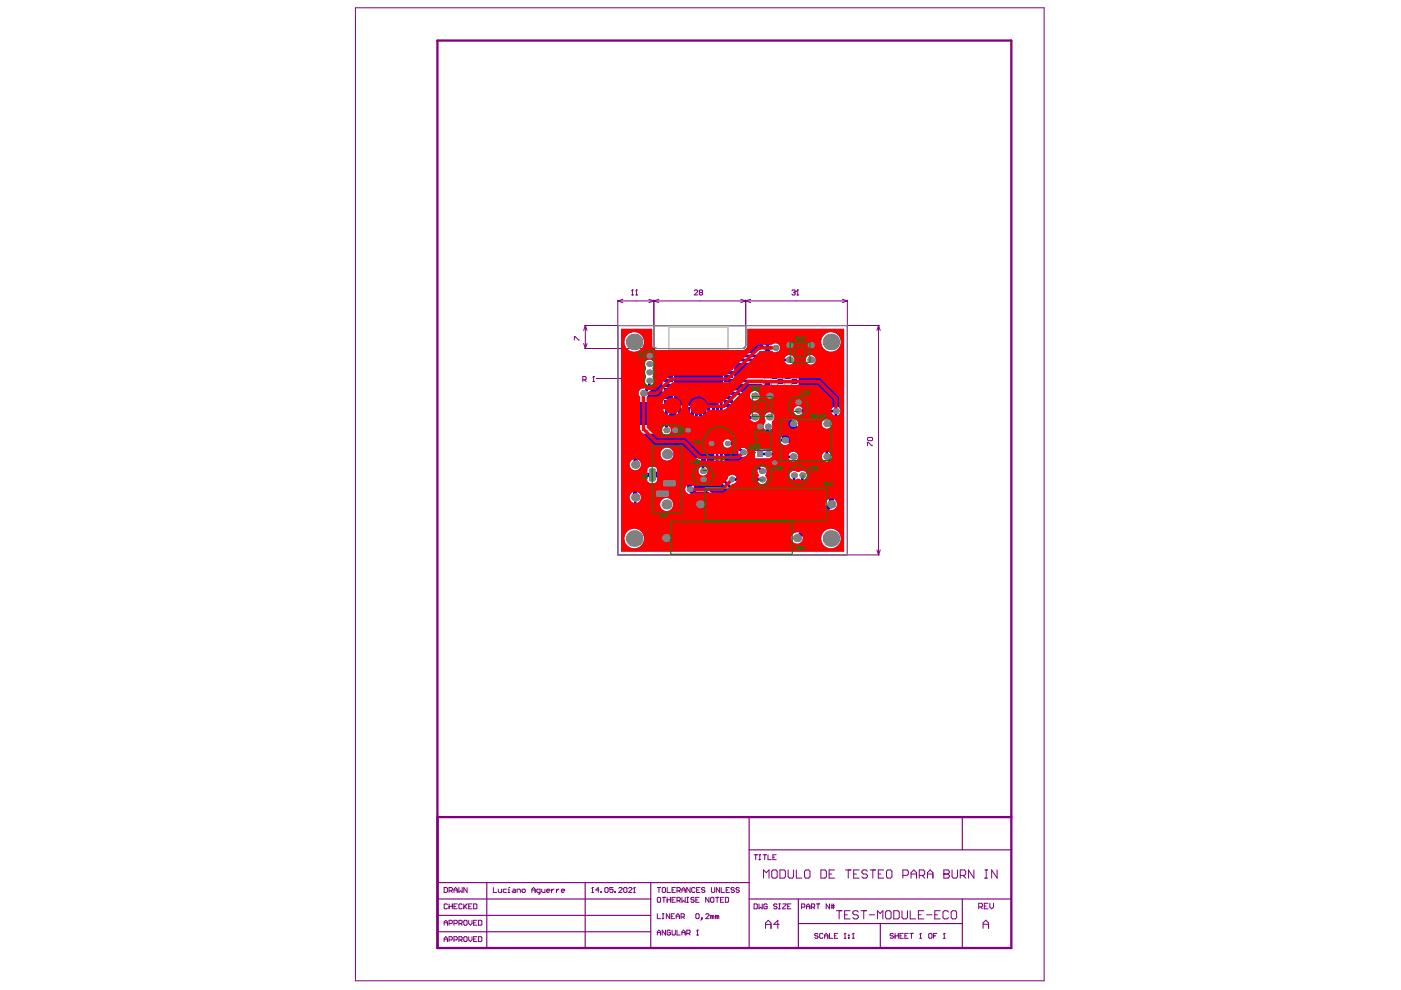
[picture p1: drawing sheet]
<svg xmlns="http://www.w3.org/2000/svg" width="297mm" height="210mm" viewBox="0 0 297 210" stroke-linecap="round" stroke-linejoin="round" font-family="sans-serif">
<path d="M156.9 91h2.5v2.7h-2.5zM157.4 97.8h2.7v2.4h-2.7zM157.8 92.4h.7M158.1 92v.7M158.4 99h.7M158.8 98.6v.7M161.5 93.3h.7M161.8 93v.7M164.4 100.2h2.5v2.7h-2.5zM165.3 101.5h.7M165.7 101.2v.7" fill="none" stroke="#008000" stroke-width=".21"/>
<g fill="none" stroke="#800080" stroke-width=".21">
<path d="M75.4 1.7h146v206.3h-146zM121.8 72.1v-.7l1 .7M123.8 72.8l.3 1.1M123.9 73.9h15.2M123.9 69h62.5M124.1 69v4.9M124.1 69l-.3 1.1M124.1 69l.4 1.1M124.5 72.8l-.4 1.1M125.9 79.8h.1M125.9 79.8v1.1M125.9 79.8l-.2 .2"/>
<path d="M131 63.6v5.3M131 69v48.7h48.7v-48.7M131 63.8l1 .4M131 63.8h48.7M132 63.5l-1 .3M133.9 62.5h.4M134.1 61.5h.1M134.1 61.5v1M134.1 61.5l-.2 .2M134.8 62.5h.3M135 61.5h.1M135 61.5v1"/>
<path d="M135 61.5l-.2 .2M137.6 63.5l2.1 .7M138.6 69v4.2a.69 .69 0 0 0 .7 .7h18.1a.69 .69 0 0 0 .7-.7v-4.2M138.6 63.6v5.3M138.8 73.7l-.5 1M138.8 73.7l-6.5 6.6h-5.9M138.8 73.7l-1 .5M139.7 63.5l-2.1 .7M147.2 61.7l.2-.2h.3l.2 .2v.1l-.7 .7h.7M148.4 62l-.1 .2 .1 .3h.4l.2-.1-.2-.4M148.4 62l-.1-.2 .1-.3h.4l.2 .2-.2 .3M148.4 62h.4"/>
<path d="M157 63.5l2.2 .7M158.1 63.6v5.3M159.2 63.5l-2.2 .7M167.9 61.7l.2-.2h.3l.2 .3M168.2 62h.2M168.4 62l.2 .2-.2 .3h-.3l-.2-.1M168.6 61.8h.1M168.6 61.8l-.2 .2M168.9 62.5h.4M169.1 61.5h.1M169.1 61.5v1M169.1 61.5l-.2 .2"/>
<path d="M178.6 63.5l1.1 .3M179.7 63.6v5.3M179.7 63.8l-1.1 .4M186.3 69l-.4 1.1M186.3 69v48.7M186.3 69l.3 1.1M123.6 80.5h.5l.2-.1v-.4l-.2-.2h-.5v1.1M123.9 80.5l.4 .4M125.7 80.9h.3M157.1 91.9h2.1v1h-2.1zM158.3 97.9h1v2.1h-1zM160.1 91.2h3.5v4.3h-3.5z"/>
<path d="M183.9 92.9l.2-.2h.7l.2 .2v.4l-.2 .1h-.7l-.2-.1zM183.9 94.5v-.7l1.1 .7M164.6 101.1h2.1v.9h-2.1zM179.8 117.7h6.6M185.9 116.6l.4 1.1M186.6 116.6l-.3 1.1M94.2 188.2h.5l.2 .2v.6l-.2 .2h-.5zM94.2 196.2v-.7l.3-.4 .4 .4v.7M94.2 199.6v-.7l.3-.3 .4 .3v.7M94.2 195.6h.7M94.2 199.1h.7M94.9 191.8l-.2-.1h-.4l-.1 .1v.7l.1 .2h.4l.2-.2"/>
<path d="M95.2 188.9h.5l.2-.2v-.3l-.2-.2h-.5v1M95.2 191.7v1M95.2 195.8h.5l.2-.2v-.3l-.2-.2h-.5v1.1M95.2 199.3h.5l.2-.2v-.3l-.2-.2h-.5v1M95.2 192.2h.7M95.6 188.9l.3 .3M95.9 191.7v1M96.3 189.2v-.7l.3-.3 .3 .3v.7M96.3 195.8h.5l.1-.2v-.3l-.1-.2h-.5v1.1M96.3 199.3h.5l.1-.2v-.3l-.1-.2h-.5v1M96.3 188.7h.6M96.3 192.2h.3"/>
<path d="M96.9 191.7h-.6v1h.6M97.3 188.2v1l.3-.3 .4 .3v-1M97.3 195.8h.5l.2-.2v-.3l-.2-.2h-.5v1.1M97.3 199.3h.5l.2-.2v-.3l-.2-.2h-.5v1M97.6 195.8l.4 .4M97.6 199.3l.4 .3M98 191.8l-.2-.1h-.3l-.2 .1v.7l.2 .2h.3l.2-.2M98.3 191.7v1M98.3 195.3l.2-.2h.4l.1 .2v.7l-.1 .2h-.4l-.2-.2zM98.3 198.8l.2-.2h.4l.1 .2v.7l-.1 .1h-.4l-.2-.1zM98.5 192.2l.5 .5M99 188.2v1l-.7-1v1"/>
<path d="M99 191.7l-.7 .6M99.4 192.2h.3M99.4 195.1v.7l.3 .4 .4-.4v-.7M99.4 198.6v.7l.3 .3 .4-.3v-.7M100.1 191.7h-.7v1h.7M100.4 191.7h.5l.2 .1v.7l-.2 .2h-.5zM100.4 195.6h.4M100.4 199.1h.4M101.1 195.1h-.7v1.1h.7M101.1 198.6h-.7v1h.7M101.5 195.1h.5l.2 .2v.7l-.2 .2h-.5zM101.5 198.6h.5l.2 .2v.7l-.2 .1h-.5z"/>
<path d="M104.6 188.2v1h.7M105.6 188.5v.5l.2 .2h.5v-.7M107.4 188.5h-.5l-.2 .2v.3l.2 .2h.5M107.7 189.2h.4M107.7 188.5h.2v.7M107.9 188.2h.1M108.8 188.5h.3l.2 .2v.5h-.5l-.2-.2 .2-.1h.5M109.6 189.2v-.7h.6l.1 .2v.5M110.7 188.7l.2-.2h.3l.2 .2v.3l-.2 .2h-.3l-.2-.2zM112.8 188.7h.7M112.8 189.2v-.7l.3-.3 .4 .3v.7M114.5 189.2h-.5l-.2-.2v-.3l.2-.2h.5v.9l-.3 .2"/>
<path d="M114.9 188.5v.5l.1 .2h.5v-.7M115.9 188.9h.7l-.2-.4h-.3l-.2 .2v.3l.2 .2h.3M116.9 188.5v.7M117.5 188.5l-.6 .4M118 188.5v.7M118.5 188.5l-.5 .4M119 188.9h.7l-.2-.4h-.3l-.2 .2v.3l.2 .2h.3M125.5 189.2h.3M125.6 188.2h.1M125.6 188.2v1M125.6 188.2l-.1 .2M127 188.7h-.7l.5-.5v1"/>
<path d="M127.4 189h.1v.2h-.1zM128.2 188.4l.2-.2h.4l.1 .2v.6l-.1 .2h-.4l-.2-.2zM130 188.2h-.7v.5l.5-.2 .2 .2v.3l-.2 .2h-.3l-.2-.2M130.3 189h.2v.2h-.2zM131.2 188.4l.2-.2h.3l.2 .2v.1l-.7 .7h.7M132.2 188.4l.2-.2h.4l.1 .2v.6l-.1 .2h-.4l-.2-.2zM133.3 188.4l.2-.2h.3l.2 .2v.1l-.7 .7h.7M134.3 189.2h.4M134.5 188.2h.1M134.5 188.2v1M134.5 188.2l-.2 .2M139.4 188.2h.7"/>
<path d="M139.4 193.7v1.1h.7M139.4 198.2v-.6l.3-.4 .4 .4v.6M139.4 197.7h.7M139.5 190.3h.4l.2 .1v.7l-.2 .2h-.4l-.1-.2v-.7zM139.7 188.2v1M140.4 188.4l.2-.2h.3l.2 .2v.6l-.2 .2h-.3l-.2-.2zM140.4 194.8h.4M140.4 193.7h.4M140.4 190.3h.7M140.6 193.7v1.1M140.8 190.3v1M141.1 197.2v1l-.7-1v1"/>
<path d="M141.4 188.2v1h.7M141.4 190.3v1M141.4 190.8h.7M142 193.7v1.1l-.7-1.1v1.1M142.1 197.4l-.1-.2h-.4l-.2 .2v.7l.2 .1h.4l.1-.1v-.4h-.3M142.1 190.3v1M142.3 194.3h.4M142.5 188.7h.3M142.5 197.2v.9l.2 .1h.3l.2-.1v-.9M142.5 190.8h.3M143 193.7h-.7v1.1h.7M143.2 188.2h-.7v1h.7"/>
<path d="M143.2 190.3h-.7v1h.7M143.4 194.3h.7M143.4 194.8v-.7l.3-.4 .4 .4v.7M143.5 188.9h.6l.1-.2v-.3l-.1-.2h-.6v1M143.5 197.2v1h.7M143.5 191h.6l.1-.2v-.4l-.1-.1h-.6v1M143.9 191l.3 .3M143.9 188.9l.3 .3M144.4 194.4h.5l.2-.1v-.4l-.2-.2h-.5v1.1M144.6 188.7h.7M144.6 197.7h.7M144.6 189.2v-.7l.3-.3 .4 .3v.7"/>
<path d="M144.6 190.3v1l.3-.3 .4 .3v-1M144.6 198.2v-.6l.3-.4 .4 .4v.6M144.8 194.4l.3 .4M145.6 197.9h.5l.2-.2v-.3l-.2-.2h-.5v1M145.6 190.3h.4M145.6 191.3h.4M145.8 190.3v1M146 197.9l.3 .3M146.3 188.2v1l-.7-1v1M147.2 190.4l-.2-.1h-.3l-.2 .3 .2 .2h.3l.2 .3-.2 .2h-.3l-.2-.2M147.4 188.4l-.2-.2h-.4l-.1 .2v.6l.1 .2h.4l.2-.2M147.5 190.8h.4"/>
<path d="M147.7 188.7h.4M147.7 198.2h.4M147.7 193.7h.4l.1 .2v.7l-.1 .2h-.4l-.2-.2v-.7zM147.9 197.2h.1M147.9 197.2v1M147.9 197.2l-.2 .2M148.2 190.3h-.7v1h.7M148.4 188.2h-.7v1h.7M148.7 194.6h.2v.2h-.2zM148.9 194.8l-.3 .3M149.4 188.4l-.1-.2h-.4l-.2 .2 .2 .3h.4l.1 .2-.1 .3h-.4l-.2-.2M149.6 193.9l.2-.2h.3l.2 .2v.2l-.7 .7h.7"/>
<path d="M150.3 190.3v1l-.7-1v1M150.7 190.4l.1-.1h.4l.2 .1v.7l-.2 .2h-.4l-.1-.2zM150.8 188.2v.8l.2 .2h.4l.1-.2v-.8M151 194.3l-.3-.2v.7M151 194.3v.5M151 194.3l.2-.2 .2 .2v.5M151.7 190.3h.7M152 194.3l-.3-.2v.7M152 190.3v1M152 194.3v.5M152 194.3l.2-.2 .2 .2v.5M152.6 188.2v1l-.7-1v1"/>
<path d="M152.7 190.8h.4M152.9 188.2v1h.7M153.4 190.3h-.7v1h.7M153.8 190.3h.5l.2 .1v.7l-.2 .2h-.5zM154 188.7h.3M154.7 188.2h-.7v1h.7M155.7 188.4l-.2-.2h-.3l-.2 .2 .2 .3h.3l.2 .2-.2 .3h-.3l-.2-.2M156.7 188.4l-.1-.2h-.4l-.2 .3 .2 .2h.4l.1 .3-.1 .2h-.4l-.2-.2M159.9 191.7h.5l.2 .1v.7l-.2 .2h-.5zM159.9 181.2h.7M160.2 181.2v1.1M160.9 191.7v1l.4-.4 .3 .4v-1"/>
<path d="M160.9 181.2h.4M160.9 182.3h.4M161.1 181.2v1.1M161.8 181.2h.7M161.9 186.2v-1.8l.6 .6 .5-.6v1.8M162.1 181.2v1.1M162.3 196.9v-1.2l.6-.6 .6 .6v1.2M162.3 196h1.2M162.7 191.8l-.2-.1h-.4l-.1 .1v.7l.1 .2h.4l.2-.2v-.3h-.4M162.8 181.2v1.1h.7M163.6 184.7l.3-.3h.6l.3 .3v1.2l-.3 .3h-.6l-.3-.3zM163.9 181.8h.3"/>
<path d="M164.6 181.2h-.7v1.1h.7M164.7 191.8l-.1-.1h-.4l-.2 .1 .2 .4h.4l.1 .1-.1 .4h-.4l-.2-.2M165.1 192.7h.3M165.1 191.7h.3M165.2 196h-1.2l.9-.9v1.8M165.3 191.7v1M165.4 184.4h.8l.3 .3v1.2l-.3 .3h-.8zM166 191.7h.7l-.7 1h.7M167 192.2h.3M167.1 184.4v1.5l.3 .3h.6l.3-.3v-1.5M167.7 191.7h-.7v1h.7M168.8 184.4v1.8h1.2"/>
<path d="M170 192.3h.5l.2-.1v-.4l-.2-.1h-.5v1M170.6 184.7l.3-.3h.5l.3 .3v1.2l-.3 .3h-.5l-.3-.3zM171 192.2h.7M171 192.7v-.7l.3-.3 .4 .3v.7M172 192.3h.6l.1-.1v-.4l-.1-.1h-.6v1M172.4 192.3l.3 .4M173.1 191.7h.7M173.4 191.7v1M173.4 198.1l-.1-.2h-.4l-.2 .2 .2 .3h.4l.1 .2-.1 .3h-.4l-.2-.1M174 184.4h.9l.3 .3v1.2l-.3 .3h-.9zM174.5 198.1l-.2-.2h-.3l-.2 .2v.7l.2 .1h.3l.2-.1M174.8 198.4h.7"/>
<path d="M174.8 198.9v-.7l.4-.3 .3 .3v.7M175.8 185.3h.6M175.9 191.7v1l-.7-1v1M175.9 197.9v1h.7M176.2 192.3h.7M176.2 192h.7M176.4 191.7v1M176.7 191.7v1M176.9 198.4h.4M176.9 184.4h-1.1v1.8h1.1M177.3 193.1h1.2M177.6 197.9h-.7v1h.7"/>
<path d="M177.9 193.1v1.7M179 198.9h.3M179.1 194h.6M179.2 197.9h.1M179.2 197.9v1M179.2 197.9l-.2 .2M179.3 184.4h1.1M179.8 184.4v1.8M179.9 198.2h.1v.2h-.1zM179.9 198.8h.1v.1h-.1zM180.2 193.1h-1.1v1.7h1.1M180.7 198.9h.4"/>
<path d="M180.9 197.9h.1M180.9 197.9v1M180.9 197.9l-.2 .2M181 185.3h.6M182 193.4l-.3-.3h-.6l-.3 .3v.3l.3 .3h.6l.3 .3v.2l-.3 .3h-.6l-.3-.3M182.2 184.4h-1.2v1.8h1.2M182.6 193.1h1.1M183.1 193.1v1.7M183.9 184.7l-.3-.3h-.6l-.3 .3v.3l.3 .3h.6l.3 .3v.3l-.3 .3h-.6l-.3-.3M184.3 194h1.1M184.5 184.4h1.1M185.1 184.4v1.8"/>
<path d="M186 194.8v-1.7l.6 .6 .6-.6v1.7M186.2 185.3h.6M187.4 184.4h-1.2v1.8h1.2M187.8 193.4l.3-.3h.5l.3 .3v1.1l-.3 .3h-.5l-.3-.3zM188 184.7l.2-.3h.6l.3 .3v1.2l-.3 .3h-.6l-.2-.3zM189.4 198.1l-.1-.2h-.4l-.2 .3 .2 .2h.4l.1 .4-.1 .1h-.4l-.2-.1M189.5 193.1h.9l.3 .3v1.1l-.3 .3h-.9zM189.8 198.4h.7M189.8 197.9v1M190.5 197.9v1M190.8 198.4h.4M191.2 193.1v1.4l.3 .3h.6l.3-.3v-1.4"/>
<path d="M191.4 185.6h.9l.3-.3v-.6l-.3-.3h-.9v1.8M191.5 197.9h-.7v1h.7M191.9 198.4h.3M192.6 197.9h-.7v1h.7M192.9 197.9h.7M193 193.1v1.7h1.1M193.2 185.3h1.1M193.2 186.2v-1.2l.5-.6 .6 .6v1.2M193.2 197.9v1M194.7 194h.6M194.9 185.6h.9l.3-.3v-.6l-.3-.3h-.9v1.8M195 198.9h.3"/>
<path d="M195.2 197.9h.1M195.2 197.9v1M195.2 197.9l-.2 .2M195.5 185.6l.6 .6M195.9 193.1h-1.2v1.7h1.2M196.5 194h1.1M196.6 185.3h1.2M196.6 186.2v-1.2l.6-.6 .6 .6v1.2M196.9 198.1l.2-.2h.3l.2 .2v.7l-.2 .1h-.3l-.2-.1zM197.9 198.4h.4M198.2 194h.6M198.6 197.9h-.7v1"/>
<path d="M199.3 193.1h-1.1v1.7h1.1M200 198.9h.4M200.1 185.3h.1M200.1 184.4h.9l.3 .3v.3l-.3 .3 .3 .3v.3l-.3 .3h-.9zM200.1 185.3h.9M200.2 197.9h.1M200.2 197.9v1M200.2 197.9l-.2 .2M201.1 193.4l-.3-.3h-.6l-.3 .3v1.1l.3 .3h.6l.3-.3M201.7 193.4l.3-.3h.5l.3 .3v1.1l-.3 .3h-.5l-.3-.3zM201.9 184.4v1.5l.2 .3h.6l.3-.3v-1.5M203.6 185.6h.9l.2-.3v-.6l-.2-.3h-.9v1.8"/>
<path d="M204.2 185.6l.5 .6M206.5 184.4v1.8l-1.2-1.8v1.8M207.5 192.3h.6l.2-.2v-.4l-.2-.2h-.6v1.2M207.9 192.3l.4 .4M208.4 196.8v-1.1l.6-.6 .6 .6v1.1M208.4 196h1.2M208.7 192.1h.4M208.8 184.4h.6M208.8 186.2h.6M209.1 184.4v1.8M209.5 191.5h-.8v1.2h.8M209.9 191.5v.8l.4 .4 .4-.4v-.8"/>
<path d="M211.4 184.4v1.8l-1.1-1.8v1.8"/>
<circle cx="160.7" cy="94.9" r=".35"/>
</g>
<g fill="none" stroke="#800080" stroke-width=".24">
<path d="M158.8 173.2v27.8M204 173.2v7M92.8 190.6h45.2M92.8 197.6h45.2M92.8 194.1h45.2M92.8 187.1h66M103.2 187.1v13.9M124.1 187.1v13.9M138 187.1v13.9M158.8 190.6h55.7M158.8 180.2h55.7M169.3 190.6v10.4"/>
<path d="M169.3 195.8h34.7M186.6 195.8v5.2M204 190.6v10.4"/>
</g>
<path d="M92.8 173.2h121.7M92.7 201h121.7v-192.4h-121.7l.1 192.4" fill="none" stroke="#800080" stroke-width=".49"/>
<path d="M131 69h48.7v48.7h-48.7zM138.6 69h19.5v4.2a.69 .69 0 0 1-.7 .7h-18.1a.69 .69 0 0 1-.7-.7z" fill="none" stroke="#808080" stroke-width=".21"/>
<g fill="none" stroke="#c0c073" stroke-width=".21">
<path d="M141.8 69.4h12.5v17.7h-12.5zM141.8 74.2h12.5M160.7 79.7l.5-.1-.2 .3h-.2zM160.7 79.2l.5 .4M161.4 79.4l.1-.2 .4 .2v.4l-.2 .1-.3-.1M162 78h.2M162 74.1h1.4v2.8h-1.4zM162 70.5h1.4v2.8h-1.4zM162.1 77.3h.1M162.1 77.3l.1 .1M162.1 77.3v.7M162.1 78.8h1.4v2.8h-1.4z"/>
<path d="M162.7 77.8l-.2 .2M162.9 77.8h-.3l-.1-.4 .4-.1v.7M163.8 72.2h.2M163.9 71.5h.1M163.9 71.5v.7M163.9 71.5l.1 .1M164.2 71.6l.1-.1 .4 .1v.5l-.1 .1-.4-.1M164.4 75.7h1.4v2.8h-1.4zM165 74.7l-.2-.1-.3 .1 .5 .6h-.5M165 79.4l.5-.1-.1-.2-.4 .1v.4l.1 .2 .4-.2M165.2 74.7l.1-.1 .4 .1v.4l-.2 .2-.3-.2M166 79.5l-.3 .3"/>
<path d="M166.2 79.5h-.4l-.1-.3 .5-.1v.7M167.4 79.1l.2-.1 .3 .1-.1 .6-.4-.1zM168.3 79.7h.2M168.4 79h.1M168.4 79l.1 .1M168.4 79v.7M169 79.4l-.3 .3M169.2 79.4h-.4l-.1-.3 .5-.1v.7M133.9 86.8h4.9v4.5h-4.9zM134.1 95.4h2.8v1.4h-2.8zM134.2 83.9l-.1-.1-.3 .1 .4 .6h-.4M134.5 83.8l.1 .7 .3-.1v-.6"/>
<path d="M136.2 97.4h.1M136.2 97.4l.2 .1M136.4 97.5l-.2 .1 .2 .2 .3-.1M136.4 97.5h.1M136.7 97.3l-.3-.2-.2 .3M136.9 97.3l.1-.2 .4 .2v.4l-.1 .1-.4-.1M146.9 97.2h2.7v1.4h-2.7zM147.1 89.5h.2M147.2 88.9h.1M147.2 88.9v.6M147.2 88.9l.1 .1M147.5 88.9l.1 .6 .4-.1v-.5"/>
<path d="M150.1 97.9h.5l-.4-.3v.7M151 98l-.2 .3M151.3 98h-.4l-.1-.3 .5-.1v.7M153 99h2.8v1.4h-2.8zM154.2 92.5l.5-.1v.2l-.4 .1zM154.2 92l.5 .4M154.5 88.8h1.4v2.8h-1.4zM154.7 98.3l-.1 .1 .1 .2 .4-.1-.1-.2M154.7 98.3l-.1-.1 .1-.3 .4 .2-.1 .2M154.7 98.3h.3M155 92.7h.2M155.1 92h.1"/>
<path d="M155.1 92l.1 .1M155.1 92v.7M155.5 98.4l-.2 .2M155.7 92.5l-.2 .2M155.8 98.4h-.4l-.1-.3 .5-.2v.7M155.9 92.5h-.3l-.1-.4 .4-.1v.7M156.5 85.6h.5l-.3-.4v.7M156.8 86.3h1.4v2.8h-1.4zM156.8 94.5h.5l-.4-.4v.7M157.1 92.2v.7h.6M157.4 85.9h.2M157.5 85.2h.1"/>
<path d="M157.5 85.2l.1 .1M157.5 85.2v.7M157.5 94.3l.1-.2 .4 .2-.1 .5-.4-.1zM157.7 94.6l-.2 .2M158 85.7l-.2 .2M158.3 85.7h-.4l-.1-.4 .5-.1v.7M158.6 97.9h.7v.6M158.8 96.8h.1M158.8 96.8l.2 .2M159 97l-.2 .1 .2 .2 .3-.1M159 97h.1M159.2 92.2v.7h-.6"/>
<path d="M159.3 99.5v.5h-.7M159.3 96.7l-.3-.1-.2 .2M159.5 96.7l.2-.1 .3 .1-.1 .6-.4-.1zM159.8 97.1l-.3 .2M161.8 92.6h2.8v1.4h-2.8zM163.3 94.6h.1M163.3 94.6l.1 .1M163.4 94.7l-.1 .1 .1 .2 .4-.1M163.4 94.7h.1M163.8 94.4l-.4-.1-.1 .3M164.1 95h.2M164.2 94.3h.1"/>
<path d="M164.2 94.3l.1 .1M164.2 94.3v.7M164.8 94.8l-.2 .2M164.9 80.4h1.4v2.8h-1.4zM165 94.8h-.3l-.1-.4 .4-.1v.7M167.8 80.4h1.4v2.8h-1.4zM173 86.4h2.8v1.4h-2.8zM174.6 85.5h.1M174.6 85.5l.1 .1M174.7 85.6l-.1 .1 .1 .2 .3-.1M174.7 85.6h.1M175 85.4l-.3-.2-.1 .3"/>
<path d="M175.5 85.7l-.2 .2M175.7 85.7h-.3l-.1-.3 .4-.2v.7M132.5 107.4h2.8v1.4h-2.8zM135.1 109.1h.5v.4l-.4-.1-.1 .3 .1 .1 .4-.1M135.8 109.3l.1-.2 .3 .2v.4l-.1 .1-.3-.1M155.8 102.7h-.5l.5 .7M156.2 103.2l-.2 .2M156.5 103.2h-.4l-.1-.4 .5-.1v.7M157 100.9h2.8v1.4h-2.8zM157 103h2.8v1.4h-2.8zM158.6 105.2l.4-.1v.2l-.3 .1zM158.6 104.7l.4 .4"/>
<path d="M159.5 105.2l-.2 .2M159.7 105.2h-.3l-.1-.4 .4-.1v.7M164.6 101.4v.6h.6M165.5 103.6l-.1-.1-.4 .1 .5 .6h-.5M165.7 103.6l.1-.1 .4 .1-.1 .6-.4-.1zM166 104l-.3 .2M166.7 101.4v.6h-.6M168.2 105.5h.7v-.3l-.3-.2-.2 .5M168.2 105l.2 .3M168.9 104.4v.4h-.3l.1-.3-.4-.1-.1 .1 .1 .3M169.4 102.8h1.4v2.8h-1.4z"/>
<circle cx="156.9" cy="91.6" r=".09"/>
<circle cx="158" cy="100.2" r=".09"/>
<circle cx="164.4" cy="100.8" r=".09"/>
</g>
<g fill="#00f">
<path d="M153.6 86.7h1.6l.2 .6-.7 .7-.1 .6h-.2v3.2h.2v.8l-.3 .5-.7-.4z"/>
<path d="M155.7 81.4h5.7l.6 .2v.2h1.7l.5-.2 .5 .4v1.4h.2v.5v3.7l.5 .7v4.4h-.6v-.2h-1.4l-.2-.6 .2-.7a1.01 1.01 0 0 0 .2-1.3l.1-.5a1.08 1.08 0 0 0 .3-1.5 1.08 1.08 0 0 0-1.5-.3 1.08 1.08 0 0 0-.2 1.6l-.1 .4a1.18 1.18 0 0 0-.1 1.6l-.3 .5v.8h-.2v.2h-2.8v-.1h-.4l-.3-.5v-2.8h.3v-.2h.8a1.05 1.05 0 0 0 1.6 .1 1.05 1.05 0 0 0-.1-1.6 1.05 1.05 0 0 0-1.6 .3l-.7-.2v-1.6h-.2l-.1-2.1-1.2-1.1-1.2-.1zM159 83.9a1.05 1.05 0 0 0 2.1 0 1.05 1.05 0 0 0-2.1 0z"/>
<path d="M156.1 89.9l.6-.3 .2 .1v2.4h.4l.2 .5v1.5l4.1-.1v.2h3.2v-.2h.8a1.04 1.04 0 0 0 1.4 .2h2.5l1 1v2.9l1.4 1.5v5.2l-.4 .4-.6-.2v-2.4h-.2v-1.1a.98 .98 0 0 0 .1-1.4 .98 .98 0 0 0-1.4 0h-.4a.98 .98 0 0 0-1.3 0 .98 .98 0 0 0-.1 1.3l-.3 .5-1.4-.1-.3-.5v-1.5h-1.2v.1l-.6 .1-.7 .6-.6-.1a1.09 1.09 0 0 0-1-1.6l-.7-.5h-1.8v.4l-.5 .2h-2.5v-.2l-1.5-.1-.9-.9v-2.5l.2-.1 1.1-.5h.5l1.2 1.1a.98 .98 0 0 0 .9 1.1 .98 .98 0 0 0 1-1 .98 .98 0 0 0-1.1-1l-1.5-1.5v-1.6h.2zM160.1 95.3v1.9h2.7l.8-.3h2.1l.7 .6h1a1.05 1.05 0 0 0 1.5 0 1.05 1.05 0 0 0 0-1.5 1.05 1.05 0 0 0-1.6 .2h-.5l-.6-.5-.3-.1h-2.3l-.8-.3z"/>
<path d="M131.7 69.7h6.6v3.8l.3 .5 .7 .2h18.4l.5-.3 .2-.6 .1-3.6h20.5v47.3h-47.3zM137 76.5l-.3 .4v.6a.85 .85 0 0 1 0 1.2v.5a.85 .85 0 0 1 0 1.3v.5l.3 .4-.1 .6-.4 .3a1.04 1.04 0 0 0-1 .7 1.04 1.04 0 0 0 .2 1.1v.8h-1.8l-.1 7.1 .1 5.6h-.1a1.22 1.22 0 0 0 0 1.8 1.22 1.22 0 0 0 1.8 0 1.22 1.22 0 0 0 0-1.8l.1-5.6h3.2l-.1-7.1h-1.7v-.8l.3-.3 .1-.6 .8-.9v-.8l.3-.8-.2-.6 .2-.3 .5-.3 .8-.8 .6 .1 .1 11.7a.98 .98 0 0 0 0 1.4 .98 .98 0 0 0 1.4 0 .98 .98 0 0 0-.1-1.4v-3.8h1.6v1.7h7l.1 1.8 .8 .9v9.5l3.4 3.5 .4 .2h1.6v.2h3.2v-.2h2.8l1-.9 .1-1.6 .5-.4 .5 .1 .1 .3v1.5l2.8-.2 .9-.8 .5 .4v3.1l-.5 .2h-16.4l-2-2-2.7-.2-.5-.4v-2.5l-.3-.6 .8-.8 .5 .3v.1a.98 .98 0 0 0 1.2 .9 .98 .98 0 0 0 .6-1.5v-2.2h-3.2v1.5l-.8 .8-.7-.4h-5.4a1.06 1.06 0 0 1-1.2 0l-1 .1-.3 .2-.1 .6h-.5l-.4 .2-2.2 2.3-.2 .5-.1 1.7a1.22 1.22 0 0 0 .3 1.9v.7h-.2v1.7h1.6l-.1-2.4a1.21 1.21 0 0 0 .1-2v-1.2l1.2-1.3 .5 .1 .6 .3h.8a.93 .93 0 0 0 .8-.9l1-.8h4.4l.5 .6-.1 2.4 .3 .7 1.5 1.2h2.5l2.2 2.1h19.7l2-1.9 .3-.4v-6.1l-.3-.7-1.1-1.1-.1-3.1-1.7-1.7a1.43 1.43 0 0 0-1.3-.2v-2.4a1.05 1.05 0 0 0-1.2-1.3h-1.4v-.9l-.4-.6v-3.9h.2v-1.6l.5-.2h.7v.2h1.7v-1.6h-1.7v.2l-2.9-.2v.2h-1v-.2l-2.1-.1h-5.9v-3.1l6.2-.1v.2h1.7v-.2h.7v.2h1.7v-.2l.6 .1a1.05 1.05 0 0 0 1.5 0 1.05 1.05 0 0 0 0-1.5 1.05 1.05 0 0 0-1.5 0h-2.9v-.5l.5-.3h.2a.98 .98 0 0 0 1-1.1 .98 .98 0 0 0-1.2-.8l-.6-.3v-.6h-1.7v1.6l-.5 .6-.5 .1-.7 .6h-6.9v8.9l-.9 .7-.1 1.4-.5 .2h-8.9v-11.2h-2.4v1.8h-2.1l-.7-.4zM174.1 72.5a2.1 2.1 0 0 0 4.2 0 2.1 2.1 0 0 0-4.2 0zM132.4 72.5a2.1 2.1 0 0 0 4.2 0 2.1 2.1 0 0 0-4.2 0zM170.8 76.3a1.05 1.05 0 0 0 2.1 0 1.05 1.05 0 0 0-2.1 0zM168.5 86.4a.98 .98 0 0 0 0 1.4 .98 .98 0 0 0 1.4 0l6.1 .1 .6 .5v.6l-.6 .1a1.05 1.05 0 0 0-1.5 0 1.05 1.05 0 0 0 0 1.5 1.05 1.05 0 0 0 1.5 0l.6 .2v1.7l-1.9 1.9-.1 1.6a1.04 1.04 0 0 0-.3 1 1.04 1.04 0 0 0 .8 .8l.3 .3v8l-.4 .8-5.9 6a1.22 1.22 0 0 0-1.3 1.1 1.22 1.22 0 0 0 1.1 1.3 1.22 1.22 0 0 0 1.3-1.1l6.1-6.1a1.22 1.22 0 0 0 1.1-.7 1.22 1.22 0 0 0-.3-1.3v-8.3a1.52 1.52 0 0 0-.8-1.2l-.4-.6v-1l1.9-2 .1-5.1a.98 .98 0 0 0 .1-1.4 .98 .98 0 0 0-1.4 0l-.6-.1v-.2l-6.1 .2-.7-.3zM140 96.3a1.4 1.4 0 0 0 2.8 0 1.4 1.4 0 0 0-2.8 0zM139.9 107a1.4 1.4 0 0 0 2.8 0 1.4 1.4 0 0 0-2.8 0zM174.1 114.2a2.1 2.1 0 0 0 4.2 0 2.1 2.1 0 0 0-4.2 0zM132.4 114.2a2.1 2.1 0 0 0 4.2 0 2.1 2.1 0 0 0-4.2 0z"/>
</g>
<path d="M138.6 69h19.5v4.2a.69 .69 0 0 1-.7 .7h-18.1a.69 .69 0 0 1-.7-.7z" fill="none" stroke="#808080" stroke-width=".21"/>
<g fill="none" stroke="#00f" stroke-width=".56">
<path d="M137.7 77.2h3.6M141.3 78.1h-1.6l-.9 .9h-1.1M157.6 76.3h.1M161.2 76.3h.1M162.7 74.7h-1.5l-.7 .8h-5.7M162.7 74.7h.1M162.7 73.8h1.7M162.7 72.7v2M167.4 76.3h-12.6M134.7 98.5h.1M137.7 80.7v1.4l-1.3 1.3M141.3 86v5.2"/>
<path d="M147.5 97.9v.8l-1.8 1.7M149.1 97.9h.1M149.1 97.9v2M151.2 87.6v2.4l.9 .9v9.6l3.1 3.2h2.4M152.1 84h.1M152.1 84v3.6M154.2 94h1.5l1.8 1.9M154.8 80.8h6.8l.3 .2h3.4M154.8 84.3h-1.5l-.4 .4v13.4l.7 .7v.9M154.8 83.4h1.8l.9 .9v2.6M155.2 91v3M155.3 99.6h2.5"/>
<path d="M157.5 86.9h-.8l-1.5 1.4v1.1M158.1 93.4h4.3M159.8 99h.9l.9 .9M160 88.4l-2.5 .1v2.9M161 96.3h4.9l.6 .6 1.7-.1M162.4 93.3h.1M162.8 90.4v1l-.4 .4v1.5M165.6 82.6v5l.4 .4v4.9l.4 .4h-2.4M165.6 81h2.9M175.2 87.1l2 .1v5.6l-1.9 2v2M134.7 105.5v2.6M155.2 101.6h2.4"/>
<path d="M165 100.6h-.9l-.8 .8v1.6l-.6 .7h-3.5M168.3 100.8v1.1l-.6 .6h-2M170.1 100.8v2.6"/>
</g>
<path d="M136.4 83.4v4.5M169.2 87.1h4.4M134.7 105.5h.5M159.2 101.6l2.4 .1M170.1 105v1.8" fill="none" stroke="#00f" stroke-width=".69"/>
<path d="M166.4 93.3h3.5l1.5 1.5v3l1.4 1.5v5.9l-1.7 1.6h-19.1l-2.2-2.1h-2.6l-1-1v-2.8l-1-1h-5.2l-.8 .8h-.9M175.3 96.8l.9 1v9.1l-7.1 7.2" fill="none" stroke="#00f" stroke-width="1"/>
<path d="M134.7 93.1v5.4M138.3 100.7h-1.4l-2.2 2.2v2.6" fill="none" stroke="#00f" stroke-width=".9"/>
<g fill="#00f">
<path d="M165.7 89.8h3.1v3.5h-3.1z" fill-rule="evenodd"/>
<path d="M165.7 89.2h2.5v.9h-2.5z" fill-rule="evenodd"/>
</g>
<g fill="#808080">
<path d="M137.6 99.7h.3zM137.6 99.5l.3-.2v.4h-.3z"/>
<path d="M137.9 101.7v.4zM137.6 101.7h.3v.4z"/>
<path d="M138.6 101.7h.4zM138.6 101.7h.4l-.4 .4z"/>
<path d="M138.6 99.3v.4zM138.6 99.3l.4 .4h-.4z"/>
<path d="M143 101.8v.3zM143 101.8l.3 .3h-.3z"/>
<path d="M140.6 102.1h.3zM140.6 101.9l.3-.1v.3h-.3z"/>
<path d="M140.9 102.8v.4zM140.6 102.8h.3v.4z"/>
<path d="M143 102.8h.3zM143 102.8h.3l-.3 .4z"/>
<path d="M141.5 104v.3zM141.5 104l.3 .3h-.3z"/>
<path d="M139.1 104.3h.3zM139.1 104.1l.3-.1v.3h-.3z"/>
<path d="M139.4 105v.4zM139.1 105h.3v.4z"/>
<path d="M141.5 105h.3zM141.5 105h.3l-.3 .4z"/>
<circle cx="155.2" cy="101.6" r=".63"/>
<circle cx="149.1" cy="99.9" r=".63"/>
<circle cx="149.1" cy="101.7" r=".63"/>
<circle cx="168.3" cy="100.8" r=".63"/>
<circle cx="170.1" cy="100.8" r=".63"/>
<circle cx="161.6" cy="101.7" r=".63"/>
<circle cx="161.6" cy="99.9" r=".63"/>
<circle cx="169.2" cy="87.1" r=".63"/>
<circle cx="169.2" cy="85.3" r=".63"/>
<circle cx="163.1" cy="83.9" r=".69"/>
<circle cx="163.1" cy="88.4" r=".69"/>
<circle cx="160" cy="83.9" r=".69"/>
<circle cx="160" cy="88.4" r=".69"/>
<circle cx="141.4" cy="96.3" r="1.04"/>
<circle cx="141.3" cy="107" r="1.04"/>
<circle cx="134.5" cy="114.2" r="1.74"/>
<circle cx="176.2" cy="114.2" r="1.74"/>
<circle cx="176.2" cy="72.5" r="1.74"/>
<circle cx="134.5" cy="72.5" r="1.74"/>
<circle cx="140.4" cy="104.7" r=".53"/>
<circle cx="140.7" cy="104.7" r=".53"/>
<circle cx="141.1" cy="104.7" r=".53"/>
<circle cx="140" cy="104.7" r=".53"/>
<circle cx="139.7" cy="104.7" r=".53"/>
<circle cx="141.2" cy="102.5" r=".53"/>
<circle cx="141.5" cy="102.5" r=".53"/>
<circle cx="142.6" cy="102.5" r=".53"/>
<circle cx="142.2" cy="102.5" r=".53"/>
<circle cx="141.9" cy="102.5" r=".53"/>
<circle cx="138.3" cy="101.5" r=".53"/>
<circle cx="138.3" cy="101.1" r=".53"/>
<circle cx="138.3" cy="100.1" r=".53"/>
<circle cx="138.3" cy="100.4" r=".53"/>
<circle cx="138.3" cy="100.7" r=".53"/>
<circle cx="166.4" cy="93.3" r=".69"/>
<circle cx="168.2" cy="89.9" r=".69"/>
<circle cx="168.2" cy="96.8" r=".69"/>
<circle cx="175.3" cy="89.9" r=".69"/>
<circle cx="175.3" cy="96.8" r=".69"/>
<circle cx="162.8" cy="96.3" r=".63"/>
<circle cx="161" cy="90.4" r=".63"/>
<circle cx="162.8" cy="90.4" r=".63"/>
<circle cx="134.7" cy="98.5" r=".87"/>
<circle cx="134.7" cy="105.5" r=".87"/>
<circle cx="167.4" cy="73.2" r=".69"/>
<circle cx="171.9" cy="73.2" r=".69"/>
<circle cx="167.4" cy="76.3" r=".69"/>
<circle cx="171.9" cy="76.3" r=".69"/>
<circle cx="137.7" cy="77.2" r=".63"/>
<circle cx="137.7" cy="80.7" r=".63"/>
<circle cx="137.7" cy="79" r=".63"/>
<circle cx="137.7" cy="75.4" r=".63"/>
<circle cx="141.3" cy="91.2" r=".63"/>
<circle cx="143" cy="91.2" r=".63"/>
<circle cx="169" cy="114.1" r=".87"/>
<circle cx="141.2" cy="114.1" r=".87"/>
<circle cx="176.2" cy="106.9" r=".87"/>
<circle cx="148.4" cy="106.9" r=".87"/>
<circle cx="150.8" cy="94" r=".56"/>
<circle cx="154.2" cy="94" r=".56"/>
<circle cx="146.2" cy="103.7" r=".63"/>
<circle cx="136.4" cy="83.4" r=".69"/>
<circle cx="177.2" cy="87.2" r=".63"/>
<circle cx="164.4" cy="73.8" r=".63"/>
<circle cx="157.5" cy="95.9" r=".63"/>
<circle cx="164.2" cy="98.1" r=".53"/>
<circle cx="145.8" cy="91.2" r=".53"/>
</g>
<g fill="#808080">
<path d="M137.6 99.7l.3-.4h.7l.4 .4v2l-.4 .4h-.7l-.3-.4z" fill-rule="evenodd"/>
<path d="M140.6 102.1l.3-.3h2.1l.3 .3v.7l-.3 .4h-2.1l-.3-.4z" fill-rule="evenodd"/>
<path d="M139.1 104.3l.3-.3h2.1l.3 .3v.7l-.3 .4h-2.1l-.3-.4z" fill-rule="evenodd"/>
<path d="M160.4 95.6h1.3v1.3h-1.3z" fill-rule="evenodd"/>
</g>
<g fill="#00f">
<path d="M162.3 78.9h1v.9h-1z" fill-rule="evenodd"/>
<path d="M162.3 80.5h1v.9h-1z" fill-rule="evenodd"/>
<path d="M135.9 95.6h.9v1h-.9z" fill-rule="evenodd"/>
<path d="M134.3 95.6h.9v1h-.9z" fill-rule="evenodd"/>
<path d="M132.6 107.6h.9v1h-.9z" fill-rule="evenodd"/>
<path d="M134.2 107.6h.9v1h-.9z" fill-rule="evenodd"/>
<path d="M147 97.4h.9v1h-.9z" fill-rule="evenodd"/>
<path d="M148.6 97.4h.9v1h-.9z" fill-rule="evenodd"/>
<path d="M146.5 77.6h3.5v3.5h-3.5z" fill-rule="evenodd"/>
<path d="M150.9 86.4h.6v1.7h-.6z" fill-rule="evenodd"/>
<path d="M151.7 86.4h.7v1.7h-.7z" fill-rule="evenodd"/>
<path d="M147.3 86.4h.7v1.7h-.7z" fill-rule="evenodd"/>
<path d="M148.2 86.4h.6v1.7h-.6z" fill-rule="evenodd"/>
<path d="M149.1 86.4h.6v1.7h-.6z" fill-rule="evenodd"/>
<path d="M150 86.4h.6v1.7h-.6z" fill-rule="evenodd"/>
<path d="M146.4 86.4h.7v1.7h-.7z" fill-rule="evenodd"/>
<path d="M145.6 86.4h.6v1.7h-.6z" fill-rule="evenodd"/>
<path d="M144.7 86.4h.6v1.7h-.6z" fill-rule="evenodd"/>
<path d="M143.8 86.4h.6v1.7h-.6z" fill-rule="evenodd"/>
<path d="M153.6 74.3h1.7v.6h-1.7z" fill-rule="evenodd"/>
<path d="M153.6 75.1h1.7v.7h-1.7z" fill-rule="evenodd"/>
<path d="M153.6 76h1.7v.7h-1.7z" fill-rule="evenodd"/>
<path d="M153.6 76.9h1.7v.6h-1.7z" fill-rule="evenodd"/>
<path d="M153.6 80.4h1.7v.7h-1.7z" fill-rule="evenodd"/>
<path d="M153.6 79.6h1.7v.6h-1.7z" fill-rule="evenodd"/>
<path d="M153.6 78.7h1.7v.6h-1.7z" fill-rule="evenodd"/>
<path d="M153.6 77.8h1.7v.6h-1.7z" fill-rule="evenodd"/>
<path d="M153.6 84.9h1.8v.6h-1.8z" fill-rule="evenodd"/>
<path d="M153.6 85.7h1.8v.7h-1.8z" fill-rule="evenodd"/>
<path d="M153.6 84h1.8v.6h-1.8z" fill-rule="evenodd"/>
<path d="M153.6 83.1h1.8v.6h-1.8z" fill-rule="evenodd"/>
<path d="M153.6 82.2h1.8v.6h-1.8z" fill-rule="evenodd"/>
<path d="M153.6 81.3h1.8v.6h-1.8z" fill-rule="evenodd"/>
<path d="M140.8 81.3h1.8v.6h-1.8z" fill-rule="evenodd"/>
<path d="M140.8 82.2h1.8v.6h-1.8z" fill-rule="evenodd"/>
<path d="M140.8 83.1h1.8v.6h-1.8z" fill-rule="evenodd"/>
<path d="M140.8 84h1.8v.6h-1.8z" fill-rule="evenodd"/>
<path d="M140.8 85.7h1.8v.7h-1.8z" fill-rule="evenodd"/>
<path d="M140.8 84.9h1.8v.6h-1.8z" fill-rule="evenodd"/>
<path d="M140.8 77.8h1.8v.6h-1.8z" fill-rule="evenodd"/>
<path d="M140.8 78.7h1.8v.6h-1.8z" fill-rule="evenodd"/>
<path d="M140.8 79.6h1.8v.6h-1.8z" fill-rule="evenodd"/>
<path d="M140.8 80.4h1.8v.7h-1.8z" fill-rule="evenodd"/>
<path d="M140.8 76.9h1.8v.6h-1.8z" fill-rule="evenodd"/>
<path d="M140.8 76h1.8v.7h-1.8z" fill-rule="evenodd"/>
<path d="M140.8 75.1h1.8v.7h-1.8z" fill-rule="evenodd"/>
<path d="M140.8 74.3h1.8v.6h-1.8z" fill-rule="evenodd"/>
<path d="M164.6 77.5h1v.9h-1z" fill-rule="evenodd"/>
<path d="M164.6 75.9h1v.9h-1z" fill-rule="evenodd"/>
<path d="M162.2 70.7h1.1v.9h-1.1z" fill-rule="evenodd"/>
<path d="M162.2 72.3h1.1v.9h-1.1z" fill-rule="evenodd"/>
<path d="M164.7 100.1h.6v.9h-.6z" fill-rule="evenodd"/>
<path d="M166 100.1h.6v.9h-.6z" fill-rule="evenodd"/>
<path d="M165.4 102.1h.5v.9h-.5z" fill-rule="evenodd"/>
<path d="M157.4 99.4h.8v.5h-.8z" fill-rule="evenodd"/>
<path d="M157.4 98h.8v.6h-.8z" fill-rule="evenodd"/>
<path d="M159.3 98.7h.9v.6h-.9z" fill-rule="evenodd"/>
<path d="M162.2 74.3h1.1v.9h-1.1z" fill-rule="evenodd"/>
<path d="M162.2 75.9h1.1v.9h-1.1z" fill-rule="evenodd"/>
<path d="M173.1 86.6h.9v1h-.9z" fill-rule="evenodd"/>
<path d="M174.7 86.6h.9v1h-.9z" fill-rule="evenodd"/>
<path d="M161.9 92.8h.9v1.1h-.9z" fill-rule="evenodd"/>
<path d="M163.5 92.8h.9v1.1h-.9z" fill-rule="evenodd"/>
<path d="M157 86.4h1v.9h-1z" fill-rule="evenodd"/>
<path d="M157 88h1v.9h-1z" fill-rule="evenodd"/>
<path d="M169.5 102.9h1.1v.9h-1.1z" fill-rule="evenodd"/>
<path d="M169.5 104.5h1.1v.9h-1.1z" fill-rule="evenodd"/>
<path d="M158.8 101.1h.9v1.1h-.9z" fill-rule="evenodd"/>
<path d="M157.2 101.1h.9v1.1h-.9z" fill-rule="evenodd"/>
<path d="M154.8 99.2h.9v1h-.9z" fill-rule="evenodd"/>
<path d="M153.2 99.2h.9v1h-.9z" fill-rule="evenodd"/>
<path d="M157.2 103.1h.9v1.1h-.9z" fill-rule="evenodd"/>
<path d="M158.8 103.1h.9v1.1h-.9z" fill-rule="evenodd"/>
<path d="M165 80.5h1.1v.9h-1.1z" fill-rule="evenodd"/>
<path d="M165 82.1h1.1v.9h-1.1z" fill-rule="evenodd"/>
<path d="M168 82.1h1v.9h-1z" fill-rule="evenodd"/>
<path d="M168 80.5h1v.9h-1z" fill-rule="evenodd"/>
<path d="M137.4 92.1h1.1v2.1h-1.1z" fill-rule="evenodd"/>
<path d="M134.2 92.1h1.1v2.1h-1.1z" fill-rule="evenodd"/>
<path d="M134.2 85.3h4.2v4.8h-4.2z" fill-rule="evenodd"/>
<path d="M154.7 88.9h1.1v.9h-1.1z" fill-rule="evenodd"/>
<path d="M154.7 90.5h1.1v.9h-1.1z" fill-rule="evenodd"/>
<path d="M157.2 91h.6v.8h-.6z" fill-rule="evenodd"/>
<path d="M158.5 91h.6v.8h-.6z" fill-rule="evenodd"/>
<path d="M157.9 92.9h.5v.9h-.5z" fill-rule="evenodd"/>
</g>
<path d="M131.7 69.7h6.6v3.8l.3 .5 .7 .2h18.4l.5-.3 .2-.6 .1-3.6h20.5v47.3h-47.3zM174.1 72.5a2.1 2.1 0 0 0 4.2 0 2.1 2.1 0 0 0-4.2 0zM132.4 72.5a2.1 2.1 0 0 0 4.2 0 2.1 2.1 0 0 0-4.2 0zM135.7 82.6a1.04 1.04 0 0 0 0 1.5v7l3 3.1 6 .1 3.5 3.3h8.6a1.52 1.52 0 0 1 1.2-.9 .98 .98 0 0 0 0-1.6 .98 .98 0 0 0-1.5 .8l-.3 .4h-7.6l-3.4-3.4h-5.8l-2.3-2.2v-6.6l2.5-.1 2.9-2.9 11.9-.1 6.8-6.5h2.5a.98 .98 0 0 0 1.4-.1 .98 .98 0 0 0 0-1.3 .98 .98 0 0 0-1.4 0h-3.2l-6.5 6.6h-11.9l-3.1 3h-1.8a1.04 1.04 0 0 0-1.5-.1zM170.8 76.3a1.05 1.05 0 0 0 2.1 0 1.05 1.05 0 0 0-2.1 0zM166.3 76.3a1.05 1.05 0 0 0 2.1 0 1.05 1.05 0 0 0-2.1 0zM137 76.5l-.3 .4v.6a.85 .85 0 0 1 0 1.2v.5a.85 .85 0 0 1 0 1.3 .98 .98 0 0 0 1.2 1.2 .98 .98 0 0 0 .5-1.7l.2-1.3a.85 .85 0 0 1 0-1.2 .98 .98 0 0 0-.4-1.2 .98 .98 0 0 0-1.2 .2zM159 83.9a1.05 1.05 0 0 0 2.1 0 1.05 1.05 0 0 0-2.1 0zM168.2 87.1a1 1 0 0 0 2 0 1 1 0 0 0-2 0zM140.4 86a2.09 2.09 0 0 0 4.1 0 2.09 2.09 0 0 0-4.1 0zM146.5 84.7a2.09 2.09 0 0 0 .4 3.3 2.09 2.09 0 0 0 3.1-1.1l3.7-.1 5.3-5.2h14.3l3.2 3.2v1.7a.98 .98 0 0 0 0 1.4 .98 .98 0 0 0 1.4 0 .98 .98 0 0 0 0-1.4l-.1-2.3-3.7-3.8-.5-.2h-15.1l-5.4 5.3h-3.1a2.09 2.09 0 0 0-3.5-.8zM159 88.4a1.05 1.05 0 0 0 2.1 0 1.05 1.05 0 0 0-2.1 0zM174.2 89.9a1.05 1.05 0 0 0 2.1 0 1.05 1.05 0 0 0-2.1 0zM167.1 89.9a1.05 1.05 0 0 0 2.1 0 1.05 1.05 0 0 0-2.1 0zM162.4 87.7a1.2 1.2 0 0 0-.1 1.5l-.1 .4a1.01 1.01 0 0 0-.3 1.3 1.01 1.01 0 0 0 1.4 .4 1.01 1.01 0 0 0 .3-1.4l.1-.5a1.07 1.07 0 0 0 .3-1.6 1.07 1.07 0 0 0-1.6-.1zM140.3 91.2a1 1 0 0 0 2 0 1 1 0 0 0-2 0zM165.4 93.3a1.05 1.05 0 0 0 2.1 0 1.05 1.05 0 0 0-2.1 0zM153.3 94a.91 .91 0 0 0 1.8 0 .91 .91 0 0 0-1.8 0zM160.1 95.3v1.9h2.4a.98 .98 0 0 0 1.3-.9 .98 .98 0 0 0-1.3-1zM140 96.3a1.4 1.4 0 0 0 2.8 0 1.4 1.4 0 0 0-2.8 0zM174.2 96.8a1.05 1.05 0 0 0 2.1 0 1.05 1.05 0 0 0-2.1 0zM167.1 96.8a1.05 1.05 0 0 0 2.1 0 1.05 1.05 0 0 0-2.1 0zM133.5 98.5a1.22 1.22 0 0 0 2.4 0 1.22 1.22 0 0 0-2.4 0zM167.6 100.1a.98 .98 0 0 0 .1 1.4 .98 .98 0 0 0 1.3 0h.4a.98 .98 0 0 0 1.4 0 .98 .98 0 0 0 0-1.4 .98 .98 0 0 0-1.4 0l-1.1-.3zM148.1 99.9a.98 .98 0 0 0 1.9 0 .98 .98 0 0 0-1.9 0zM137.4 99.2l-.2 .5 .1 2.4 .5 .3 1.2-.1 .3-.6-.1-2.4-.6-.3h-.8zM160.9 99.2l-.3 .4v.5a.85 .85 0 0 1 0 1.3 .98 .98 0 0 0 1.2 1.2 .98 .98 0 0 0 .5-1.6v-.4a.98 .98 0 0 0 0-1.4 .98 .98 0 0 0-1.4 0zM145.5 103.1a.98 .98 0 0 0 0 1.3 .98 .98 0 0 0 1.4 .1l6.4-.1 1.9-1.8a.98 .98 0 0 0 1-1 .98 .98 0 0 0-1-.9 .98 .98 0 0 0-.9 .9l-1.5 1.4h-5.9l-.7-.2zM133.5 105.5a1.22 1.22 0 0 0 2.4 0 1.22 1.22 0 0 0-2.4 0zM175 106.9a1.25 1.25 0 0 0 2.5 0 1.25 1.25 0 0 0-2.5 0zM139.9 107a1.4 1.4 0 0 0 2.8 0 1.4 1.4 0 0 0-2.8 0zM167.8 114.1a1.22 1.22 0 0 0 2.4 0 1.22 1.22 0 0 0-2.4 0zM174.1 114.2a2.1 2.1 0 0 0 4.2 0 2.1 2.1 0 0 0-4.2 0zM132.4 114.2a2.1 2.1 0 0 0 4.2 0 2.1 2.1 0 0 0-4.2 0z" fill="#f00"/>
<path d="M138.6 69h19.5v4.2a.69 .69 0 0 1-.7 .7h-18.1a.69 .69 0 0 1-.7-.7z" fill="none" stroke="#808080" stroke-width=".21"/>
<path d="M164.4 73.8h-3.5l-6.6 6.6h-12l-3.1 3h-2.8v7.6l2.7 2.6h5.9l3.3 3.4h8.2l1-1.1M148 86.2h5.4l5.3-5.3h14.9l3.6 3.6v2.7M155.2 101.6l-2.1 2.1h-6.9" fill="none" stroke="#f00" stroke-width=".69"/>
<path d="M139.5 85.6h1.5v1h-1.5z" fill-rule="evenodd" fill="#f00"/>
<g fill="#808080">
<path d="M137.6 99.7h.3zM137.6 99.5l.3-.2v.4h-.3z"/>
<path d="M137.9 101.7v.4zM137.6 101.7h.3v.4z"/>
<path d="M138.6 101.7h.4zM138.6 101.7h.4l-.4 .4z"/>
<path d="M138.6 99.3v.4zM138.6 99.3l.4 .4h-.4z"/>
<path d="M143 101.8v.3zM143 101.8l.3 .3h-.3z"/>
<path d="M140.6 102.1h.3zM140.6 101.9l.3-.1v.3h-.3z"/>
<path d="M140.9 102.8v.4zM140.6 102.8h.3v.4z"/>
<path d="M143 102.8h.3zM143 102.8h.3l-.3 .4z"/>
<path d="M141.5 104v.3zM141.5 104l.3 .3h-.3z"/>
<path d="M139.1 104.3h.3zM139.1 104.1l.3-.1v.3h-.3z"/>
<path d="M139.4 105v.4zM139.1 105h.3v.4z"/>
<path d="M141.5 105h.3zM141.5 105h.3l-.3 .4z"/>
<circle cx="155.2" cy="101.6" r=".63"/>
<circle cx="149.1" cy="99.9" r=".63"/>
<circle cx="149.1" cy="101.7" r=".63"/>
<circle cx="168.3" cy="100.8" r=".63"/>
<circle cx="170.1" cy="100.8" r=".63"/>
<circle cx="161.6" cy="101.7" r=".63"/>
<circle cx="161.6" cy="99.9" r=".63"/>
<circle cx="169.2" cy="87.1" r=".63"/>
<circle cx="169.2" cy="85.3" r=".63"/>
<circle cx="163.1" cy="83.9" r=".69"/>
<circle cx="163.1" cy="88.4" r=".69"/>
<circle cx="160" cy="83.9" r=".69"/>
<circle cx="160" cy="88.4" r=".69"/>
<circle cx="141.4" cy="96.3" r="1.04"/>
<circle cx="141.3" cy="107" r="1.04"/>
<circle cx="134.5" cy="114.2" r="1.74"/>
<circle cx="176.2" cy="114.2" r="1.74"/>
<circle cx="176.2" cy="72.5" r="1.74"/>
<circle cx="134.5" cy="72.5" r="1.74"/>
<circle cx="140.4" cy="104.7" r=".53"/>
<circle cx="140.7" cy="104.7" r=".53"/>
<circle cx="141.1" cy="104.7" r=".53"/>
<circle cx="140" cy="104.7" r=".53"/>
<circle cx="139.7" cy="104.7" r=".53"/>
<circle cx="141.2" cy="102.5" r=".53"/>
<circle cx="141.5" cy="102.5" r=".53"/>
<circle cx="142.6" cy="102.5" r=".53"/>
<circle cx="142.2" cy="102.5" r=".53"/>
<circle cx="141.9" cy="102.5" r=".53"/>
<circle cx="138.3" cy="101.5" r=".53"/>
<circle cx="138.3" cy="101.1" r=".53"/>
<circle cx="138.3" cy="100.1" r=".53"/>
<circle cx="138.3" cy="100.4" r=".53"/>
<circle cx="138.3" cy="100.7" r=".53"/>
<circle cx="166.4" cy="93.3" r=".69"/>
<circle cx="168.2" cy="89.9" r=".69"/>
<circle cx="168.2" cy="96.8" r=".69"/>
<circle cx="175.3" cy="89.9" r=".69"/>
<circle cx="175.3" cy="96.8" r=".69"/>
<circle cx="162.8" cy="96.3" r=".63"/>
<circle cx="161" cy="90.4" r=".63"/>
<circle cx="162.8" cy="90.4" r=".63"/>
<circle cx="134.7" cy="98.5" r=".87"/>
<circle cx="134.7" cy="105.5" r=".87"/>
<circle cx="167.4" cy="73.2" r=".69"/>
<circle cx="171.9" cy="73.2" r=".69"/>
<circle cx="167.4" cy="76.3" r=".69"/>
<circle cx="171.9" cy="76.3" r=".69"/>
<circle cx="137.7" cy="77.2" r=".63"/>
<circle cx="137.7" cy="80.7" r=".63"/>
<circle cx="137.7" cy="79" r=".63"/>
<circle cx="137.7" cy="75.4" r=".63"/>
<circle cx="141.3" cy="91.2" r=".63"/>
<circle cx="143" cy="91.2" r=".63"/>
<circle cx="169" cy="114.1" r=".87"/>
<circle cx="141.2" cy="114.1" r=".87"/>
<circle cx="176.2" cy="106.9" r=".87"/>
<circle cx="148.4" cy="106.9" r=".87"/>
<circle cx="150.8" cy="94" r=".56"/>
<circle cx="154.2" cy="94" r=".56"/>
<circle cx="146.2" cy="103.7" r=".63"/>
<circle cx="136.4" cy="83.4" r=".69"/>
<circle cx="177.2" cy="87.2" r=".63"/>
<circle cx="164.4" cy="73.8" r=".63"/>
<circle cx="157.5" cy="95.9" r=".63"/>
<circle cx="164.2" cy="98.1" r=".53"/>
<circle cx="145.8" cy="91.2" r=".53"/>
</g>
<g fill="#808080">
<path d="M137.6 99.7l.3-.4h.7l.4 .4v2l-.4 .4h-.7l-.3-.4z" fill-rule="evenodd"/>
<path d="M140.6 102.1l.3-.3h2.1l.3 .3v.7l-.3 .4h-2.1l-.3-.4z" fill-rule="evenodd"/>
<path d="M139.1 104.3l.3-.3h2.1l.3 .3v.7l-.3 .4h-2.1l-.3-.4z" fill-rule="evenodd"/>
<path d="M160.4 95.6h1.3v1.3h-1.3z" fill-rule="evenodd"/>
</g>
<g fill="#f00">
<circle cx="142.5" cy="86" r="1.74"/>
<circle cx="148" cy="86.2" r="1.74"/>
</g>
<path d="M138.6 69h19.5v4.2a.69 .69 0 0 1-.7 .7h-18.1a.69 .69 0 0 1-.7-.7z" fill="none" stroke="#808080" stroke-width=".21"/>
<g fill="none" stroke="#008000" stroke-width=".21">
<path d="M135.4 75.5h.3l.1-.4-.4-.1v.7M136.1 75.7h.2M136.2 75h.1M136.2 75l-.1 .1M136.2 75v.7M136.7 74.5h1.9v7.2h-1.9zM167.5 72.6h4.2v4.2h-4.2zM169.2 71.6l-.1-.1-.4 .1 .2 .2 .3 .1-.1 .3-.4-.1M169.4 71.5v.7l.3-.3 .2 .3v-.7M170.1 71.6l.1-.1 .4 .1-.5 .6h.5M138.3 94.5h6.2v14.1h-6.2zM140.3 90.3h3.6v1.9h-3.6z"/>
<path d="M144.8 91.8l-.2-.5-.3 .1v.4h.7M145 90.6v.5l-.5-.5-.2 .1 .1 .4M146.7 97.6v.7h.4M147.4 97.6l.4 .1-.1 .6h-.3zM147.7 93.6l-.2-.2-.3 .2v.4l.1 .1 .4-.1M148.1 98.3h.2M148.2 97.6h.1M148.2 97.6v.7M148.2 97.6l-.1 .1M148.4 93.8h-.5l.3-.4v.7M149.1 99.7h.8M153.1 94.9h.5"/>
<path d="M153.3 94.7v.5M158.8 94.6l.1-.1 .3 .1-.1 .6-.3-.1zM159 95l.2 .2M159.5 95.2h.2M159.5 84.1h4.2v4.2h-4.2zM159.6 94.5h.1M159.6 94.5v.7M159.6 94.5l-.1 .1M159.9 82.2l-.1-.1-.3 .1 .1 .2 .3 .1-.1 .3-.3-.2M160 91.5h3.6v3.7h-3.6v-1.4a.44 .44 0 0 0 .5-.5 .44 .44 0 0 0-.5-.4zM160.2 82.1v.7l.2-.3 .2 .3v-.7M160.9 82.8h.2"/>
<path d="M161 82.1h.1M161 82.1v.7M161 82.1l-.1 .1M163.9 98.9v.7h.4M164.6 98.9l.4 .1-.1 .6h-.3zM165.3 99l.3-.1 .1 .2M165.4 89h10.8v8.6h-10.8zM165.5 99.3h.1M165.6 99.3l.1 .1-.1 .2-.3-.1M165.7 99.1h.1M165.7 99.1l-.1 .2M168.4 87.2h.8"/>
<path d="M169.8 82.9v.7h.5M170.5 82.9l.5 .2-.2 .5h-.3zM171.5 99v.7h.4M171.7 83.3h-.5l.3-.4v.7M172 88.3h.4l.1-.4-.5-.1v.7M172.2 99l.4 .1-.1 .6h-.3zM172.2 88.3l.3 .2M172.7 88.2h.2M172.9 99.1l.1-.1 .3 .1-.4 .6h.4M173.2 87.8h-.5v.7h.5M173.4 87.8v.7h.5M174.1 88.2h.2"/>
<path d="M174.6 87.8h-.5v.7h.5M174.8 88.5h.2M174.9 87.8h.1M174.9 87.8v.7M174.9 87.8l-.1 .1M136.3 100.7l.4 .1-.1 .6h-.3zM137 101.4h.2M137.1 100.7h.1M137.1 100.7v.7M137.1 100.7l-.1 .1M140.1 109.5h.4l.1-.3-.5-.1v.6M141.3 109.4h-.5l.4-.3v.6"/>
<path d="M142.2 110.6h25.8v6.9h-25.8zM149.5 103.5h25.7v6.9h-25.7zM160.7 101.8h.9M169 116.3h.4l.1-.3-.5-.2v.7M169.2 116.3l.3 .2M169.7 116.5h.2M169.8 115.8h.1M169.8 115.8v.7M169.8 115.8l-.1 .2M170.3 100.8v.8M170.3 116.5h.2M170.4 115.8h.1"/>
<path d="M170.4 115.8v.7M170.4 115.8l-.1 .2M174.7 102.7h.4l.1-.3-.5-.1v.7M175 102.7l.2 .3M175.4 103h.3M175.6 102.3h.1M175.6 102.3l-.2 .1M175.6 102.3v.7M176 102.4l.1-.1 .4 .1-.5 .6h.5"/>
<circle cx="169.6" cy="74.7" r="1.22"/>
<circle cx="152.5" cy="94" r="3.5"/>
<circle cx="160" cy="96" r=".09"/>
<circle cx="161.6" cy="86.2" r="1.22"/>
<circle cx="169.2" cy="86.2" r="2.09"/>
<circle cx="149.1" cy="100.8" r="2.09"/>
<circle cx="161.6" cy="100.8" r="2.09"/>
<circle cx="169.2" cy="100.8" r="2.09"/>
</g>
<circle cx="160.7" cy="94.5" r=".21" fill="none" stroke="#008000" stroke-width=".42"/>
</svg>
